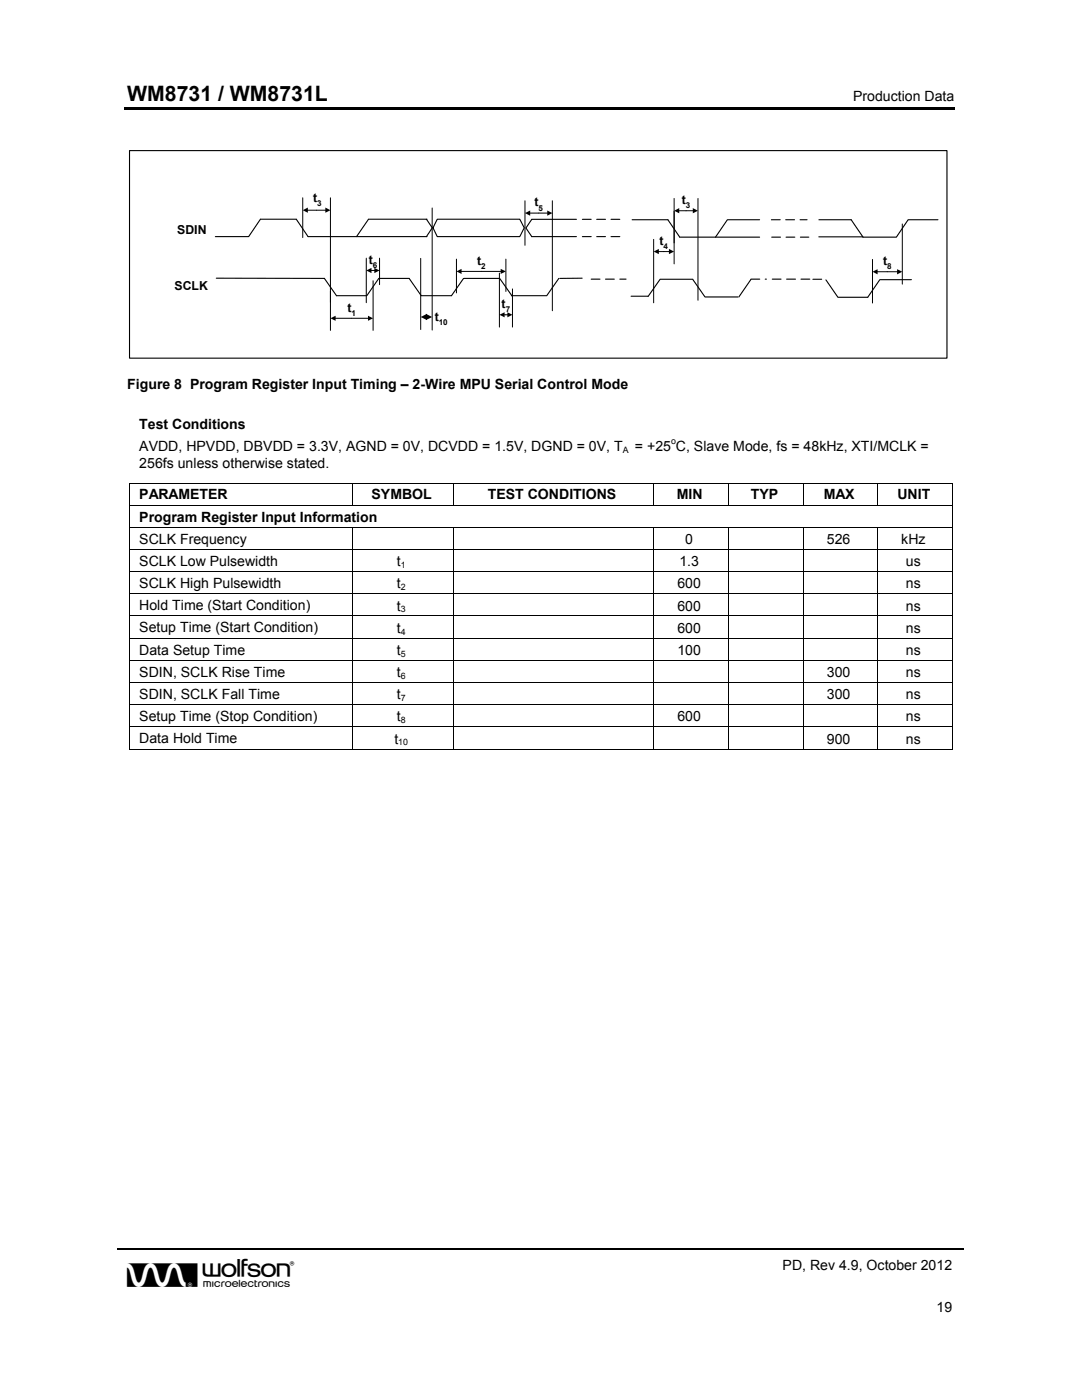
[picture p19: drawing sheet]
<svg xmlns="http://www.w3.org/2000/svg" width="216mm" height="279mm" viewBox="0 0 216 279" stroke-linecap="round" stroke-linejoin="round" font-family="sans-serif">
<defs><g id="words">
<text font-size="7" x="25.4" y="256.9">w</text>
<text font-size="4.2" x="25.4" y="20.1">WM8731 / WM8731L</text>
<g font-size="2.8">
<text x="170.2" y="20.1">Production Data</text>
<text x="25.4" y="77.6">Figure 8 Program Register Input Timing – 2-Wire MPU Serial Control Mode</text>
<text x="27.8" y="85.7">Test Conditions</text>
<text x="27.8" y="90">AVDD, HPVDD, DBVDD = 3.3V, AGND = 0V, DCVDD = 1.5V, DGND = 0V, T</text>
<text x="126.7" y="90">= +25 C, Slave Mode, fs = 48kHz, XTI/MCLK =</text>
<text x="27.8" y="93.5">256fs unless otherwise stated.</text>
<text x="27.8" y="99.7">PARAMETER</text>
<text x="74.1" y="99.7">SYMBOL</text>
<text x="97.3" y="99.7">TEST CONDITIONS</text>
<text x="135.1" y="99.7">MIN</text>
<text x="149.8" y="99.7">TYP</text>
<text x="164.4" y="99.7">MAX</text>
<text x="179.1" y="99.7">UNIT</text>
<text x="27.8" y="104.1">Program Register Input Information</text>
<text x="27.8" y="108.5">SCLK Frequency</text>
<text x="27.8" y="112.9">SCLK Low Pulsewidth</text>
<text x="79.2" y="113">t</text>
<text x="135.6" y="113">1.3</text>
<text x="136.7" y="108.6">0</text>
<text x="165" y="108.6">526</text>
<text x="179.8" y="108.6">kHz</text>
<text x="180.8" y="113">us</text>
<text x="27.8" y="117.4">SCLK High Pulsewidth</text>
<text x="79.2" y="117.4">t</text>
<text x="135.2" y="117.4">600</text>
<text x="180.8" y="117.4">ns</text>
<text x="27.8" y="121.8">Hold Time (Start Condition)</text>
<text x="79.2" y="121.9">t</text>
<text x="135.2" y="121.9">600</text>
<text x="180.8" y="121.9">ns</text>
<text x="27.8" y="126.2">Setup Time (Start Condition)</text>
<text x="27.8" y="130.6">Data Setup Time</text>
<text x="79.2" y="126.3">t</text>
<text x="79.2" y="130.7">t</text>
<text x="135.2" y="126.3">600</text>
<text x="135.2" y="130.7">100</text>
<text x="180.8" y="126.3">ns</text>
<text x="180.8" y="130.7">ns</text>
<text x="27.8" y="135.1">SDIN, SCLK Rise Time</text>
<text x="79.2" y="135.1">t</text>
<text x="165" y="135.1">300</text>
<text x="180.8" y="135.1">ns</text>
<text x="27.8" y="139.5">SDIN, SCLK Fall Time</text>
<text x="27.8" y="143.9">Setup Time (Stop Condition)</text>
<text x="79.2" y="139.6">t</text>
<text x="79.2" y="144">t</text>
<text x="135.2" y="144">600</text>
<text x="165" y="139.6">300</text>
<text x="180.8" y="139.6">ns</text>
<text x="180.8" y="144">ns</text>
<text x="27.8" y="148.3">Data Hold Time</text>
<text x="78.7" y="148.4">t</text>
<text x="165" y="148.4">900</text>
<text x="180.8" y="148.4">ns</text>
<text x="156.2" y="253.4">PD, Rev 4.9, October 2012</text>
<text x="186.9" y="261.9">19</text>
</g>
<g font-size="2.5">
<text x="62.5" y="40.3">t</text>
<text x="106.7" y="41.2">t</text>
<text x="136" y="40.7">t</text>
<text x="35.3" y="46.7">SDIN</text>
<text x="73.6" y="52.6">t</text>
<text x="95.2" y="52.8">t</text>
<text x="131.6" y="48.9">t</text>
<text x="176.2" y="52.9">t</text>
<text x="34.8" y="58">SCLK</text>
<text x="69.3" y="62.2">t</text>
<text x="86.7" y="64">t</text>
<text x="100.1" y="61.5">t</text>
</g>
<g font-size="1.8">
<text x="133.9" y="88.5">o</text>
<text x="124.2" y="90.3">A</text>
<text x="80" y="113.4">1</text>
<text x="80" y="117.8">2</text>
<text x="80" y="122.2">3</text>
<text x="80" y="126.6">4</text>
<text x="80" y="131.1">5</text>
<text x="80" y="135.5">6</text>
<text x="80" y="139.9">7</text>
<text x="79.5" y="148.8">10</text>
<text x="80" y="144.3">8</text>
</g>
<g font-size="1.6">
<text x="63.3" y="41.1">3</text>
<text x="136.9" y="41.5">3</text>
<text x="107.5" y="42">5</text>
<text x="74.4" y="53.5">6</text>
<text x="96" y="53.6">2</text>
<text x="132.4" y="49.7">4</text>
<text x="177" y="53.7">8</text>
<text x="70.2" y="63">1</text>
<text x="87.5" y="64.8">10</text>
<text x="100.9" y="62.3">7</text>
</g>
</g></defs>
<path d="M24.9 21.3h165.6v.5h-165.6z" fill="#000"/>
<path d="M23.5 249.3h168.9" fill="none" stroke="#000" stroke-width=".34"/>
<g fill="none" stroke="#000" stroke-width=".22">
<path d="M25.8 30.1h163.2v41.4h-163.2zM43 47.2h6.6l2.4-3.4h7.1l2.4 3.4h23.7M43.2 55.5l21.5 .1 2.4 3.4h6.1l2.4-3.4h6l2.5 3.4h6l2.4-3.4M73.5 43.8l-2.4 3.4M73.6 43.8h11.6M85.1 43.8l1.2 1.7-1.2 1.7M87.2 43.8h16.5l.9 1.7-.9 1.7h-16.5l-.8-1.7zM92.6 55.6h7M99.7 55.6l2.5 3.4M102 59h7.1M111.5 55.6l-2.4 3.4M115 43.8h-8.9l-1.2 1.7 1.2 1.7h8.9"/>
<path d="M116.2 55.5l-4.5 .1M116.2 43.8h1.8M116.2 47.2h1.8M118 55.7h1.7M119.1 43.8h1.7M119.1 47.2h1.7M120.8 55.7h1.8M121.9 43.8h1.8M121.9 47.2h1.8M123.7 55.7h1.2"/>
</g>
<path d="M60.4 39.5v7.9zM65.9 39.5v20.8z" fill-rule="evenodd" fill="#fff" stroke="#000" stroke-width=".2"/>
<path d="M61.3 42h3.8" fill="none" stroke="#000" stroke-width=".2"/>
<path d="M60.4 42l1-.6v1.1zM64.9 41.4l1 .6-1 .5z" fill="#000"/>
<path d="M65.9 58.1v7.8zM74.4 56v9.9z" fill-rule="evenodd" fill="#fff" stroke="#000" stroke-width=".2"/>
<path d="M66.9 63.5h6.6" fill="none" stroke="#000" stroke-width=".2"/>
<path d="M65.9 63.5l1.1-.5v1zM73.4 63l1 .5-1 .5z" fill="#000"/>
<path d="M73.1 51.5v8.9zM75.7 51.5v5.3z" fill-rule="evenodd" fill="#fff" stroke="#000" stroke-width=".2"/>
<path d="M74 54h.8" fill="none" stroke="#000" stroke-width=".2"/>
<path d="M73.1 54l1-.5v1zM74.7 53.5l1 .5-1 .5z" fill="#000"/>
<path d="M91.1 51.7v6.8zM100.9 51.7v6.5z" fill-rule="evenodd" fill="#fff" stroke="#000" stroke-width=".2"/>
<path d="M92 54.2h8.1" fill="none" stroke="#000" stroke-width=".2"/>
<path d="M91.1 54.2l1-.5v1zM99.9 53.7l1 .5-1 .5z" fill="#000"/>
<path d="M99.7 54.5v10.8zM102.3 57.7v7.6z" fill-rule="evenodd" fill="#fff" stroke="#000" stroke-width=".2"/>
<path d="M100.6 62.8h.7" fill="none" stroke="#000" stroke-width=".2"/>
<path d="M99.7 62.8l1-.5v1zM101.2 62.3l1.1 .5-1.1 .5z" fill="#000"/>
<path d="M104.8 40.1v8.9zM110.2 40.1v21.9z" fill-rule="evenodd" fill="#fff" stroke="#000" stroke-width=".2"/>
<path d="M105.7 42.5h3.6" fill="none" stroke="#000" stroke-width=".2"/>
<path d="M104.8 42.5l1-.5v1.1zM109.2 42l1 .5-1 .6z" fill="#000"/>
<g fill="none" stroke="#000" stroke-width=".22">
<path d="M125.9 59.1h3.4M126.1 43.9h7.2l2.3 3.4h16M131.7 55.7l-2.4 3.5M131.8 55.7h6.4M138.2 55.8l2.5 3.5M140.8 59.3h6.4M149.8 55.7h1.8M149.8 55.8l-2.4 3.5M151.6 43.9h-6.5l-2.3 3.4M152.7 55.7h.2M153.9 43.9h1.8M154 47.3h1.7"/>
<path d="M154.1 55.7h1.8M156.8 43.9h1.7M156.8 47.3h1.8M157 55.7h1.7M159.6 43.9h1.4M159.7 47.3h1.7M159.8 55.7h1.8M162.2 55.7h1.8M163.4 47.3h8.7M163.4 43.9h6.4l2.4 3.4h6.7l2.3-3.4h6M164.8 55.9l2.4 3.4h5.9l2.4-3.4M175.6 55.8h6.3"/>
</g>
<path d="M130.4 47.8v12.6zM134.5 42.2v10.5z" fill-rule="evenodd" fill="#fff" stroke="#000" stroke-width=".2"/>
<path d="M131.3 50.2h2.3" fill="none" stroke="#000" stroke-width=".2"/>
<path d="M130.4 50.2l1.1-.5v1zM133.5 49.7l1 .5-1 .5z" fill="#000"/>
<path d="M134.5 39.6v8.9zM139.3 39.6v20.3z" fill-rule="evenodd" fill="#fff" stroke="#000" stroke-width=".2"/>
<path d="M135.4 42.1h3" fill="none" stroke="#000" stroke-width=".2"/>
<path d="M134.5 42.1l1-.6v1.1zM138.2 41.5l1.1 .6-1.1 .5z" fill="#000"/>
<path d="M174.1 51.8v8.7zM180 44.7v12z" fill-rule="evenodd" fill="#fff" stroke="#000" stroke-width=".2"/>
<g fill="none" stroke="#000" stroke-width=".2">
<path d="M83.9 51.6v14.2M86.2 41.5v24.4M175 54.2h4.1M85 63.3h.1M25.8 96.4h164.4M25.9 96.5v4.2M70.4 96.5v4.2M90.4 96.5v4.2M130.4 96.5v4.2M145.3 96.5v4.2M160.3 96.5v4.2M175.2 96.5v4.2"/>
<path d="M190.1 96.5v4.2M25.8 100.8h164.4M25.8 105.2h164.4M25.8 109.7h164.4M25.8 114.1h164.4M25.8 118.5h164.4M25.9 100.9v4.3M25.9 105.3v4.3M25.9 109.7v4.3M25.9 114.2v4.2M25.9 118.6v4.3M70.4 105.3v4.3"/>
<path d="M70.4 109.7v4.3M70.4 114.2v4.2M70.4 118.6v4.3M90.4 105.3v4.3M90.4 109.7v4.3M90.4 114.2v4.2M90.4 118.6v4.3M130.4 105.3v4.3M130.4 109.7v4.3M130.4 114.2v4.2M130.4 118.6v4.3M145.3 105.3v4.3"/>
<path d="M145.3 109.7v4.3M145.3 114.2v4.2M145.3 118.6v4.3M160.3 105.3v4.3M160.3 109.7v4.3M160.3 114.2v4.2M160.3 118.6v4.3M175.2 105.3v4.3M175.2 109.7v4.3M175.2 114.2v4.2M175.2 118.6v4.3M190.1 100.9v4.3"/>
<path d="M190.1 105.3v4.3M190.1 109.7v4.3M190.1 114.2v4.2M190.1 118.6v4.3M25.8 122.9h164.4M25.8 127.4h164.4M25.8 131.8h164.4M25.8 136.2h164.4M25.9 123v4.3M25.9 127.4v4.3M25.9 131.9v4.2M25.9 136.3v4.2"/>
<path d="M70.4 123v4.3M70.4 127.4v4.3M70.4 131.9v4.2M70.4 136.3v4.2M90.4 123v4.3M90.4 127.4v4.3M90.4 131.9v4.2M90.4 136.3v4.2M130.4 123v4.3M130.4 127.4v4.3M130.4 131.9v4.2M130.4 136.3v4.2"/>
<path d="M145.3 123v4.3M145.3 127.4v4.3M145.3 131.9v4.2M145.3 136.3v4.2M160.3 123v4.3M160.3 127.4v4.3M160.3 131.9v4.2M160.3 136.3v4.2M175.2 123v4.3M175.2 127.4v4.3M175.2 131.9v4.2M175.2 136.3v4.2"/>
<path d="M190.1 123v4.3M190.1 127.4v4.3M190.1 131.9v4.2M190.1 136.3v4.2M25.8 140.6h164.4M25.8 145.1h164.4M25.8 149.5h44.5M25.9 140.7v4.3M25.9 145.1v4.5M70.4 140.7v4.3M70.4 145.1v4.5M70.5 149.5h19.8"/>
<path d="M90.4 140.7v4.3M90.4 145.1v4.5M90.5 149.5h39.8M130.4 140.7v4.3M130.4 145.1v4.5M130.5 149.5h14.7M145.3 140.7v4.3M145.3 145.1v4.5M145.4 149.5h14.8M160.3 140.7v4.3M160.3 145.1v4.5M160.3 149.5h14.8"/>
<path d="M175.2 140.7v4.3M175.2 145.1v4.5M175.2 149.5h14.8M190.1 140.7v4.3M190.1 145.1v4.5"/>
</g>
<path d="M174.1 54.2l1-.5v1.1zM179 53.7l1 .5-1 .6zM85 62.6l1.2 .7-1.2 .6zM83.9 63.3l1.3-.7v1.3z" fill="#000"/>
<path d="M25.8 96.3h.2v.2h-.2zM190 96.3h.2v.2h-.2zM190 149.4h.2v.2h-.2z" fill="#000"/>
<use href="#words"/>
</svg>
